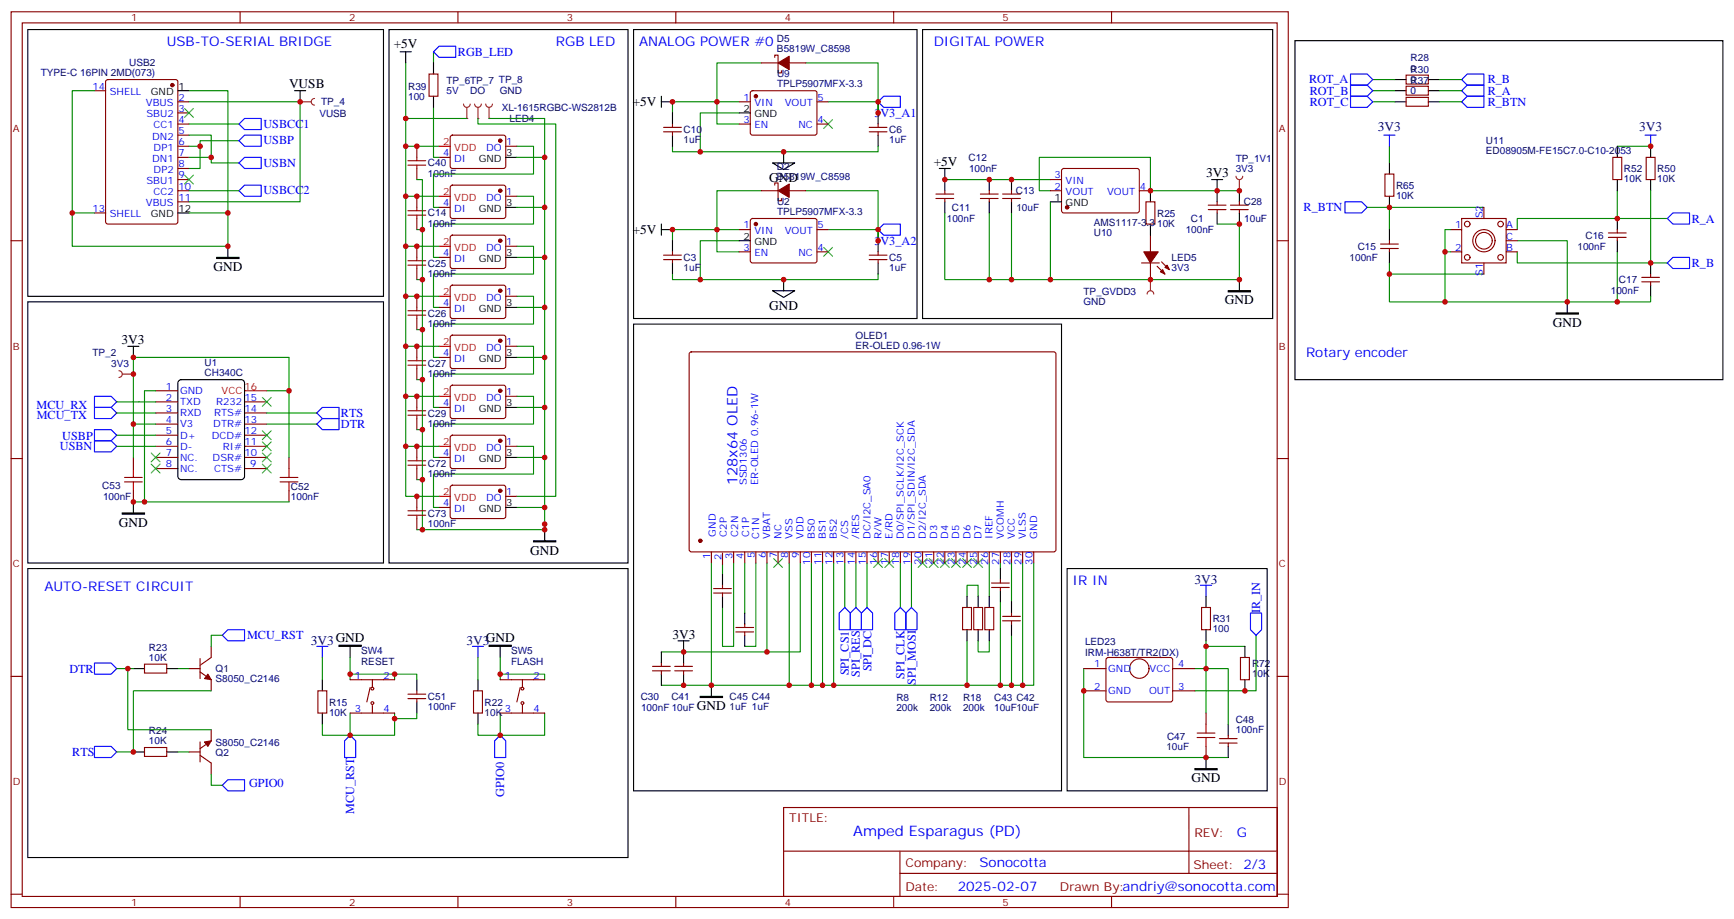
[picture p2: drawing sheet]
<svg xmlns="http://www.w3.org/2000/svg" width="550mm" height="292mm" viewBox="0 0 550 292" stroke-linecap="round" stroke-linejoin="round" font-family="sans-serif">
<defs><g id="words">
<g font-size="4.6" fill="#00f">
<text x="234.1" y="154" transform="rotate(-90 234.1 154)">128x64 OLED</text>
<text x="270.8" y="265.4">Amped Esparagus (PD)</text>
</g>
<g font-size="4.2" fill="#00f">
<text x="52.9" y="14.7">USB-TO-SERIAL BRIDGE</text>
<text x="176.4" y="14.7">RGB LED</text>
<text x="202.8" y="14.7">ANALOG POWER #0</text>
<text x="296.3" y="14.7">DIGITAL POWER</text>
<text x="414.5" y="113.5">Rotary encoder</text>
<text x="340.4" y="185.8">IR IN</text>
<text x="14.1" y="187.5">AUTO-RESET CIRCUIT</text>
<text x="392.5" y="265.6">G</text>
<text x="310.9" y="275.2">Sonocotta</text>
<text x="304" y="283">2025-02-07</text>
</g>
<g font-size="4.2">
<text x="125" y="15.4">+5V</text>
<text x="91.7" y="28.1">VUSB</text>
<text x="200.8" y="33.8">+5V</text>
<text x="296.3" y="52.8">+5V</text>
<text x="244.1" y="57.8">GND</text>
<text x="382.8" y="56.3">3V3</text>
<text x="200.8" y="74.3">+5V</text>
<text x="67.7" y="86">GND</text>
<text x="244.1" y="98.4">GND</text>
<text x="388.8" y="96.6">GND</text>
<text x="492.8" y="103.7">GND</text>
<text x="38.6" y="109.2">3V3</text>
<text x="37.7" y="167.2">GND</text>
<text x="168.3" y="176">GND</text>
<text x="106.5" y="203.7">GND</text>
<text x="154.2" y="203.7">GND</text>
<text x="213.4" y="202.7">3V3</text>
<text x="221.2" y="225.5">GND</text>
<text x="378.2" y="248.2">GND</text>
</g>
<g font-size="4.2" fill="#000080">
<text x="437.3" y="41.7">3V3</text>
<text x="520.2" y="41.7">3V3</text>
<text x="379.1" y="185.4">3V3</text>
<text x="98.7" y="204.9">3V3</text>
<text x="148.1" y="204.9">3V3</text>
</g>
<g font-size="3.9" fill="#00f">
<text x="145.3" y="17.7">RGB_LED</text>
<text x="415.5" y="26.5">ROT_A</text>
<text x="472.2" y="26.5">R_B</text>
<text x="415.7" y="30">ROT_B</text>
<text x="415.7" y="33.6">ROT_C</text>
<text x="472.2" y="30">R_A</text>
<text x="472.2" y="33.6">R_BTN</text>
<text x="83.6" y="40.6">USBCC1</text>
<text x="277.5" y="37.1">3V3_A1</text>
<text x="83.6" y="45.8">USBP</text>
<text x="83.6" y="52.9">USBN</text>
<text x="83.6" y="61.7">USBCC2</text>
<text x="413.7" y="67.1">R_BTN</text>
<text x="536.9" y="70.7">R_A</text>
<text x="277.5" y="77.7">3V3_A2</text>
<text x="536.9" y="84.8">R_B</text>
<text x="11.6" y="129.7">MCU_RX</text>
<text x="11.7" y="133.1">MCU_TX</text>
<text x="108.2" y="135.7">DTR</text>
<text x="108.2" y="132.2">RTS</text>
<text x="19" y="143">USBN</text>
<text x="19.8" y="139.5">USBP</text>
<text x="399.9" y="194.6" transform="rotate(-90 399.9 194.6)">IR_IN</text>
<text x="78.4" y="202.8">MCU_RST</text>
<text x="22" y="213.5">DTR</text>
<text x="269.4" y="214.4" transform="rotate(-90 269.4 214.4)">SPI_CS1</text>
<text x="272.9" y="214.8" transform="rotate(-90 272.9 214.8)">SPI_RES</text>
<text x="276.6" y="213.1" transform="rotate(-90 276.6 213.1)">SPI_DC</text>
<text x="287" y="215.4" transform="rotate(-90 287 215.4)">SPI_CLK</text>
<text x="290.6" y="217.3" transform="rotate(-90 290.6 217.3)">SPI_MOSI</text>
<text x="22.9" y="239.9">RTS</text>
<text x="79.1" y="250">GPIO0</text>
<text x="160.1" y="252.8" transform="rotate(-90 160.1 252.8)">GPIO0</text>
<text x="112.4" y="258.4" transform="rotate(-90 112.4 258.4)">MCU_RST</text>
</g>
<g font-size="3.9" fill="#800">
<text x="250.5" y="260.9">TITLE:</text>
<text x="379.1" y="265.6">REV:</text>
<text x="287.4" y="275.1">Company:</text>
<text x="378.7" y="275.7">Sheet: 2/3</text>
<text x="287.4" y="282.8">Date:</text>
<text x="336.4" y="282.9">Drawn By:andriy@sonocotta.com</text>
</g>
<g font-size="3.2" fill="#800">
<text x="41.6" y="6.7">1</text>
<text x="110.8" y="6.7">2</text>
<text x="179.9" y="6.7">3</text>
<text x="249.1" y="6.7">4</text>
<text x="318.2" y="6.7">5</text>
<text x="4.1" y="41.8">A</text>
<text x="405.9" y="41.8">A</text>
<text x="4.1" y="111">B</text>
<text x="405.9" y="111">B</text>
<text x="4.1" y="180.1">C</text>
<text x="405.9" y="180.1">C</text>
<text x="4.1" y="249.3">D</text>
<text x="405.9" y="249.3">D</text>
<text x="41.6" y="287.5">1</text>
<text x="110.8" y="287.5">2</text>
<text x="179.9" y="287.5">3</text>
<text x="249.1" y="287.5">4</text>
<text x="318.2" y="287.5">5</text>
</g>
<g font-size="3.2" fill="#000080">
<text x="246.6" y="16.4">B5819W_C8598</text>
<text x="246.6" y="13.3">D5</text>
<text x="41" y="20.8">USB2</text>
<text x="447.7" y="22.8">0</text>
<text x="447.7" y="19.5">R28</text>
<text x="447.7" y="23">R30</text>
<text x="12.9" y="24">TYPE-C 16PIN 2MD(073)</text>
<text x="129.5" y="28.4">R39</text>
<text x="141.7" y="29.9">5V</text>
<text x="141.7" y="26.8">TP_6TP_7 TP_8</text>
<text x="149.2" y="29.9">DO</text>
<text x="158.6" y="29.9">GND</text>
<text x="246.6" y="27.6">TPLP5907MFX-3.3</text>
<text x="246.6" y="24.4">U9</text>
<text x="447.7" y="26.3">0</text>
<text x="447.7" y="29.8">0</text>
<text x="447.7" y="26.6">R37</text>
<text x="101.9" y="33.5">TP_4</text>
<text x="129.5" y="31.7">100</text>
<text x="159.2" y="35.2">XL-1615RGBC-WS2812B</text>
<text x="101.3" y="37">VUSB</text>
<text x="161.7" y="38.7">LED4</text>
<text x="217" y="45.5">1uF</text>
<text x="217" y="42.4">C10</text>
<text x="282.2" y="45.5">1uF</text>
<text x="282.2" y="42.4">C6</text>
<text x="471.6" y="45.8">U11</text>
<text x="135.8" y="52.8">C40</text>
<text x="246.6" y="53.8">D2</text>
<text x="307.4" y="51.1">C12</text>
<text x="392.2" y="51.4">TP_1V1</text>
<text x="471.6" y="48.9">ED08905M-FE15C7.0-C10-2053</text>
<text x="135.8" y="56">100nF</text>
<text x="246.6" y="57">B5819W_C8598</text>
<text x="307.5" y="54.6">100nF</text>
<text x="392.2" y="54.6">3V3</text>
<text x="443.1" y="59.9">R65</text>
<text x="515.4" y="57.8">10K</text>
<text x="515.4" y="54.6">R52</text>
<text x="526" y="57.8">10K</text>
<text x="526" y="54.6">R50</text>
<text x="246.6" y="64.9">U2</text>
<text x="322.4" y="61.7">C13</text>
<text x="394.8" y="65.2">C28</text>
<text x="443.1" y="63.1">10K</text>
<text x="135.8" y="71.9">100nF</text>
<text x="135.8" y="68.7">C14</text>
<text x="246.6" y="68.1">TPLP5907MFX-3.3</text>
<text x="300.5" y="70.5">100nF</text>
<text x="302.1" y="67">C11</text>
<text x="322.6" y="67">10uF</text>
<text x="347.1" y="71.6">AMS1117-3.3</text>
<text x="367.2" y="71.9">10K</text>
<text x="367.2" y="68.7">R25</text>
<text x="378" y="70.5">C1</text>
<text x="394.9" y="70.5">10uF</text>
<text x="347.1" y="74.9">U10</text>
<text x="376.3" y="74">100nF</text>
<text x="503.2" y="75.8">C16</text>
<text x="217" y="82.9">C3</text>
<text x="282.2" y="82.9">C5</text>
<text x="371.8" y="82.8">LED5</text>
<text x="428.3" y="82.9">100nF</text>
<text x="430.9" y="79.4">C15</text>
<text x="500.7" y="79.4">100nF</text>
<text x="135.8" y="87.8">100nF</text>
<text x="135.8" y="84.6">C25</text>
<text x="217" y="86.1">1uF</text>
<text x="282.2" y="86.1">1uF</text>
<text x="371.8" y="86.1">3V3</text>
<text x="513.8" y="89.9">C17</text>
<text x="343.8" y="93.8">TP_GVDD3</text>
<text x="511.2" y="93.5">100nF</text>
<text x="135.8" y="100.5">C26</text>
<text x="343.8" y="96.9">GND</text>
<text x="135.8" y="103.7">100nF</text>
<text x="271.5" y="107.5">OLED1</text>
<text x="29.3" y="112.9">TP_2</text>
<text x="271.5" y="110.6">ER-OLED 0.96-1W</text>
<text x="35.3" y="116.6">3V3</text>
<text x="64.9" y="119.5">CH340C</text>
<text x="64.9" y="116.2">U1</text>
<text x="135.8" y="119.5">100nF</text>
<text x="135.8" y="116.3">C27</text>
<text x="135.8" y="135.4">100nF</text>
<text x="135.8" y="132.2">C29</text>
<text x="135.8" y="148.1">C72</text>
<text x="32.5" y="155.2">C53</text>
<text x="92.3" y="155.5">C52</text>
<text x="135.8" y="151.3">100nF</text>
<text x="32.7" y="158.7">100nF</text>
<text x="92.3" y="158.7">100nF</text>
<text x="135.8" y="167.2">100nF</text>
<text x="135.8" y="164">C73</text>
<text x="384.9" y="197.4">R31</text>
<text x="384.9" y="200.6">100</text>
<text x="47.3" y="209.8">10K</text>
<text x="47.3" y="206.7">R23</text>
<text x="114.6" y="207.7">SW4</text>
<text x="162.2" y="207.7">SW5</text>
<text x="344.4" y="208.1">IRM-H638T/TR2(DX)</text>
<text x="344.4" y="204.8">LED23</text>
<text x="68.4" y="213.3">Q1</text>
<text x="114.6" y="211.1">RESET</text>
<text x="162.2" y="211.1">FLASH</text>
<text x="397.4" y="214.8">10K</text>
<text x="397.4" y="211.6">R72</text>
<text x="68.4" y="216.5">S8050_C2146</text>
<text x="104.4" y="227.1">10K</text>
<text x="104.4" y="224">R15</text>
<text x="135.8" y="225.4">100nF</text>
<text x="135.8" y="222.2">C51</text>
<text x="153.8" y="227.1">10K</text>
<text x="153.8" y="224">R22</text>
<text x="203.4" y="222.2">C30</text>
<text x="203.5" y="225.7">100nF 10uF</text>
<text x="213.1" y="222.2">C41</text>
<text x="231.6" y="225.4">1uF 1uF</text>
<text x="231.6" y="222.2">C45 C44</text>
<text x="284.5" y="225.7">200k</text>
<text x="284.5" y="222.5">R8</text>
<text x="295.1" y="225.7">200k</text>
<text x="295.1" y="222.5">R12</text>
<text x="305.6" y="225.7">200k</text>
<text x="305.6" y="222.5">R18</text>
<text x="315.5" y="225.7">10uF10uF</text>
<text x="315.5" y="222.5">C43 C42</text>
<text x="47.3" y="233.1">R24</text>
<text x="392.2" y="232.8">100nF</text>
<text x="392.2" y="229.5">C48</text>
<text x="47.3" y="236.2">10K</text>
<text x="68.4" y="236.9">S8050_C2146</text>
<text x="370.2" y="238.1">10uF</text>
<text x="370.4" y="234.8">C47</text>
<text x="68.4" y="240.1">Q2</text>
</g>
<g font-size="3.2" fill="#00f">
<text x="29.3" y="28.4">14</text>
<text x="34.8" y="30.2">SHELL</text>
<text x="46.3" y="33.7">VBUS</text>
<text x="56.6" y="32">2</text>
<text x="56.6" y="35.5">3</text>
<text x="235.9" y="32">1</text>
<text x="239.4" y="33.7">VIN</text>
<text x="249" y="33.7">VOUT</text>
<text x="259.5" y="32">5</text>
<text x="46.5" y="37.3">SBU2</text>
<text x="48.7" y="40.8">CC1</text>
<text x="56.6" y="39">4</text>
<text x="235.9" y="39">3</text>
<text x="239.4" y="40.8">EN</text>
<text x="253.4" y="40.8">NC</text>
<text x="259.5" y="39">4</text>
<text x="48.3" y="44.3">DN2</text>
<text x="48.8" y="47.8">DP1</text>
<text x="56.6" y="42.5">5</text>
<text x="56.6" y="46.1">6</text>
<text x="154.3" y="47.8">DO</text>
<text x="160.7" y="46.1">1</text>
<text x="48.3" y="51.4">DN1</text>
<text x="56.6" y="49.6">7</text>
<text x="56.6" y="53.1">8</text>
<text x="140.7" y="49.6">4</text>
<text x="144.2" y="51.4">DI</text>
<text x="46.5" y="58.4">SBU1</text>
<text x="48.8" y="54.9">DP2</text>
<text x="56.6" y="56.7">9</text>
<text x="334.7" y="56.7">3</text>
<text x="338.2" y="58.4">VIN</text>
<text x="46.3" y="65.5">VBUS</text>
<text x="48.7" y="61.9">CC2</text>
<text x="56.6" y="60.2">10</text>
<text x="56.6" y="63.7">11</text>
<text x="140.7" y="65.5">4</text>
<text x="154.3" y="63.7">DO</text>
<text x="160.7" y="61.9">1</text>
<text x="334.7" y="60.2">2</text>
<text x="338.2" y="61.9">VOUT</text>
<text x="351.3" y="61.9">VOUT</text>
<text x="361.8" y="60.2">4</text>
<text x="29.3" y="67.2">13</text>
<text x="34.8" y="69">SHELL</text>
<text x="144.2" y="67.2">DI</text>
<text x="470.6" y="69.4" transform="rotate(-90 470.6 69.4)">S2</text>
<text x="160.7" y="77.8">1</text>
<text x="235.9" y="72.5">1</text>
<text x="239.4" y="74.3">VIN</text>
<text x="249" y="74.3">VOUT</text>
<text x="259.5" y="72.5">5</text>
<text x="461.9" y="72.5">1</text>
<text x="478" y="76.1">C</text>
<text x="478" y="72.5">A</text>
<text x="140.7" y="81.4">4</text>
<text x="144.2" y="83.1">DI</text>
<text x="154.3" y="79.6">DO</text>
<text x="235.9" y="79.6">3</text>
<text x="239.4" y="81.4">EN</text>
<text x="253.4" y="81.4">NC</text>
<text x="259.5" y="79.6">4</text>
<text x="461.9" y="79.6">2</text>
<text x="478" y="79.6">B</text>
<text x="470.6" y="87.7" transform="rotate(-90 470.6 87.7)">S1</text>
<text x="154.3" y="95.5">DO</text>
<text x="160.7" y="93.7">1</text>
<text x="140.7" y="97.2">4</text>
<text x="144.2" y="99">DI</text>
<text x="140.7" y="113.1">4</text>
<text x="154.3" y="111.3">DO</text>
<text x="160.7" y="109.6">1</text>
<text x="144.2" y="114.9">DI</text>
<text x="52.7" y="123.7">1</text>
<text x="57.1" y="125.1">GND</text>
<text x="160.7" y="125.4">1</text>
<text x="52.7" y="130.7">3</text>
<text x="52.7" y="127.2">2</text>
<text x="57.1" y="128.6">TXD</text>
<text x="68.7" y="128.6">R232</text>
<text x="77.6" y="127.2">15</text>
<text x="77.6" y="130.7">14</text>
<text x="140.7" y="129">4</text>
<text x="144.2" y="130.7">DI</text>
<text x="154.3" y="127.2">DO</text>
<text x="52.7" y="137.8">5</text>
<text x="52.7" y="134.3">4</text>
<text x="57.1" y="135.7">V3</text>
<text x="57.1" y="132.2">RXD</text>
<text x="67.7" y="135.7">DTR#</text>
<text x="68" y="132.2">RTS#</text>
<text x="77.6" y="134.3">13</text>
<text x="77.6" y="137.8">12</text>
<text x="52.7" y="141.3">6</text>
<text x="57.1" y="142.7">D-</text>
<text x="57.1" y="139.2">D+</text>
<text x="67.2" y="139.2">DCD#</text>
<text x="70.8" y="142.7">RI#</text>
<text x="77.6" y="141.3">11</text>
<text x="154.3" y="143.1">DO</text>
<text x="160.7" y="141.3">1</text>
<text x="52.7" y="148.4">8</text>
<text x="52.7" y="144.9">7</text>
<text x="57.1" y="149.8">NC.</text>
<text x="57.1" y="146.3">NC.</text>
<text x="67.5" y="146.3">DSR#</text>
<text x="68" y="149.8">CTS#</text>
<text x="77.6" y="144.9">10</text>
<text x="79.4" y="148.4">9</text>
<text x="140.7" y="144.9">4</text>
<text x="144.2" y="146.6">DI</text>
<text x="237.1" y="154" transform="rotate(-90 237.1 154)">SSD1306</text>
<text x="240.6" y="154" transform="rotate(-90 240.6 154)">ER-OLED 0.96-1W</text>
<text x="140.7" y="160.7">4</text>
<text x="154.3" y="159">DO</text>
<text x="160.7" y="157.2">1</text>
<text x="144.2" y="162.5">DI</text>
<text x="227.2" y="170.4" transform="rotate(-90 227.2 170.4)">GND</text>
<text x="230.7" y="170.4" transform="rotate(-90 230.7 170.4)">C2P</text>
<text x="234.2" y="170.4" transform="rotate(-90 234.2 170.4)">C2N</text>
<text x="237.8" y="170.4" transform="rotate(-90 237.8 170.4)">C1P</text>
<text x="240.9" y="171" transform="rotate(-90 240.9 171)">C1N</text>
<text x="244.5" y="171" transform="rotate(-90 244.5 171)">VBAT</text>
<text x="248" y="171" transform="rotate(-90 248 171)">NC</text>
<text x="251.5" y="171" transform="rotate(-90 251.5 171)">VSS</text>
<text x="255.1" y="171" transform="rotate(-90 255.1 171)">VDD</text>
<text x="258.6" y="171" transform="rotate(-90 258.6 171)">BS0</text>
<text x="262.1" y="171" transform="rotate(-90 262.1 171)">BS1</text>
<text x="265.6" y="171" transform="rotate(-90 265.6 171)">BS2</text>
<text x="269.2" y="171" transform="rotate(-90 269.2 171)">/CS</text>
<text x="272.7" y="171" transform="rotate(-90 272.7 171)">/RES</text>
<text x="276.2" y="171" transform="rotate(-90 276.2 171)">DC/I2C_SA0</text>
<text x="279.8" y="171" transform="rotate(-90 279.8 171)">R/W</text>
<text x="283.3" y="171" transform="rotate(-90 283.3 171)">E/RD</text>
<text x="286.8" y="171" transform="rotate(-90 286.8 171)">D0/SPI_SCLK/I2C_SCK</text>
<text x="290.3" y="171" transform="rotate(-90 290.3 171)">D1/SPI_SDIN/I2C_SDA</text>
<text x="293.9" y="171" transform="rotate(-90 293.9 171)">D2/I2C_SDA</text>
<text x="297.4" y="171" transform="rotate(-90 297.4 171)">D3</text>
<text x="300.9" y="171" transform="rotate(-90 300.9 171)">D4</text>
<text x="304.4" y="171" transform="rotate(-90 304.4 171)">D5</text>
<text x="308" y="171" transform="rotate(-90 308 171)">D6</text>
<text x="311.5" y="171" transform="rotate(-90 311.5 171)">D7</text>
<text x="315" y="171" transform="rotate(-90 315 171)">IREF</text>
<text x="318.6" y="171" transform="rotate(-90 318.6 171)">VCOMH</text>
<text x="322.1" y="171" transform="rotate(-90 322.1 171)">VCC</text>
<text x="325.6" y="171" transform="rotate(-90 325.6 171)">VLSS</text>
<text x="329.1" y="171" transform="rotate(-90 329.1 171)">GND</text>
<text x="225.4" y="177.4" transform="rotate(-90 225.4 177.4)">1</text>
<text x="229" y="177.7" transform="rotate(-90 229 177.7)">2</text>
<text x="232.5" y="177.4" transform="rotate(-90 232.5 177.4)">3</text>
<text x="236" y="177.4" transform="rotate(-90 236 177.4)">4</text>
<text x="239.5" y="177.2" transform="rotate(-90 239.5 177.2)">5</text>
<text x="243.1" y="177.2" transform="rotate(-90 243.1 177.2)">6</text>
<text x="246.6" y="177.2" transform="rotate(-90 246.6 177.2)">7</text>
<text x="250.1" y="177.2" transform="rotate(-90 250.1 177.2)">8</text>
<text x="253.6" y="177.2" transform="rotate(-90 253.6 177.2)">9</text>
<text x="257.2" y="179.2" transform="rotate(-90 257.2 179.2)">10</text>
<text x="260.7" y="179.2" transform="rotate(-90 260.7 179.2)">11</text>
<text x="264.2" y="179.2" transform="rotate(-90 264.2 179.2)">12</text>
<text x="267.8" y="179.2" transform="rotate(-90 267.8 179.2)">13</text>
<text x="271.3" y="179.2" transform="rotate(-90 271.3 179.2)">14</text>
<text x="274.8" y="179.2" transform="rotate(-90 274.8 179.2)">15</text>
<text x="278.3" y="179.2" transform="rotate(-90 278.3 179.2)">16</text>
<text x="281.9" y="179.2" transform="rotate(-90 281.9 179.2)">17</text>
<text x="285.4" y="179.2" transform="rotate(-90 285.4 179.2)">18</text>
<text x="288.9" y="179.2" transform="rotate(-90 288.9 179.2)">19</text>
<text x="292.5" y="179.2" transform="rotate(-90 292.5 179.2)">20</text>
<text x="296" y="179.2" transform="rotate(-90 296 179.2)">21</text>
<text x="299.5" y="179.2" transform="rotate(-90 299.5 179.2)">22</text>
<text x="303" y="179.2" transform="rotate(-90 303 179.2)">23</text>
<text x="306.6" y="179.2" transform="rotate(-90 306.6 179.2)">24</text>
<text x="310.1" y="179.2" transform="rotate(-90 310.1 179.2)">25</text>
<text x="313.6" y="179.2" transform="rotate(-90 313.6 179.2)">26</text>
<text x="317.1" y="179.2" transform="rotate(-90 317.1 179.2)">27</text>
<text x="320.7" y="179.2" transform="rotate(-90 320.7 179.2)">28</text>
<text x="324.2" y="179.2" transform="rotate(-90 324.2 179.2)">29</text>
<text x="327.7" y="179.2" transform="rotate(-90 327.7 179.2)">30</text>
<text x="112.6" y="215.4">1</text>
<text x="121.7" y="215.4">2</text>
<text x="160.3" y="215.4">1</text>
<text x="169.3" y="215.4">2</text>
<text x="347.2" y="211.9">1</text>
<text x="351.7" y="213.3">GND</text>
<text x="364.9" y="213.3">VCC</text>
<text x="373.9" y="211.9">4</text>
<text x="347.2" y="218.9">2</text>
<text x="351.7" y="220.3">GND</text>
<text x="364.7" y="220.3">OUT</text>
<text x="373.9" y="218.9">3</text>
<text x="112.6" y="226">3</text>
<text x="121.7" y="226">4</text>
<text x="160.3" y="226">3</text>
<text x="169.3" y="226">4</text>
</g>
<g font-size="3.2">
<text x="56.6" y="28.4">1</text>
<text x="47.9" y="30.2">GND</text>
<text x="235.9" y="35.5">2</text>
<text x="239.4" y="37.3">GND</text>
<text x="151.9" y="51.4">GND</text>
<text x="160.7" y="49.6">3</text>
<text x="160.7" y="65.5">3</text>
<text x="334.7" y="63.7">1</text>
<text x="338.2" y="65.5">GND</text>
<text x="47.9" y="69">GND</text>
<text x="56.6" y="67.2">12</text>
<text x="151.9" y="67.2">GND</text>
<text x="235.9" y="76.1">2</text>
<text x="239.4" y="77.8">GND</text>
<text x="151.9" y="83.1">GND</text>
<text x="160.7" y="81.4">3</text>
<text x="151.9" y="99">GND</text>
<text x="160.7" y="97.2">3</text>
<text x="160.7" y="113.1">3</text>
<text x="151.9" y="114.9">GND</text>
<text x="151.9" y="130.7">GND</text>
<text x="160.7" y="129">3</text>
<text x="151.9" y="146.6">GND</text>
<text x="160.7" y="144.9">3</text>
<text x="160.7" y="160.7">3</text>
<text x="151.9" y="162.5">GND</text>
</g>
<g font-size="3.2" fill="#f00">
<text x="140.7" y="46.1">2</text>
<text x="144.2" y="47.8">VDD</text>
<text x="140.7" y="61.9">2</text>
<text x="144.2" y="63.7">VDD</text>
<text x="140.7" y="77.8">2</text>
<text x="144.2" y="79.6">VDD</text>
<text x="140.7" y="93.7">2</text>
<text x="144.2" y="95.5">VDD</text>
<text x="140.7" y="109.6">2</text>
<text x="144.2" y="111.3">VDD</text>
<text x="70.3" y="125.1">VCC</text>
<text x="77.6" y="123.7">16</text>
<text x="140.7" y="125.4">2</text>
<text x="144.2" y="127.2">VDD</text>
<text x="140.7" y="141.3">2</text>
<text x="144.2" y="143.1">VDD</text>
<text x="140.7" y="157.2">2</text>
<text x="144.2" y="159">VDD</text>
</g>
</g></defs>
<g fill="none" stroke="#870000" stroke-width=".35">
<path d="M3.5 3.7h405.4v284.4h-405.4zM7.1 7.3h398.2v277.3h-398.2zM76.2 3.7v3.6M145.3 3.7v3.6M214.5 3.7v3.6M283.6 3.7v3.6M352.8 3.7v3.6M3.5 76.4h3.6M405.3 76.4h3.6M3.5 145.6h3.6M405.3 145.6h3.6M3.5 214.7h3.6"/>
<path d="M405.3 214.7h3.6M248.7 256.3h156.6v28.3h-156.6zM377.3 256.4v20.8M248.7 270.2h156.5M285.6 277.2h119.6M285.6 270.2v14.1M3.5 283.8h3.6M76.2 284.6v3.5M145.3 284.6v3.5M214.5 284.6v3.5M283.6 284.6v3.5M352.8 284.6v3.5"/>
<path d="M405.3 283.8h3.6"/>
</g>
<path d="M37.7 117.7a1.06 1.06 0 0 1 1.1 1 1.06 1.06 0 0 1-1.1 1.1M38.8 118.7h3.5" fill="none" stroke="#8c2424" stroke-width=".35"/>
<circle cx="42.3" cy="118.7" r=".18" fill="#8c2424"/>
<g fill="none" stroke="#008700" stroke-width=".35">
<path d="M37 138.1h12.4M37 131.1h12.4M37 127.6h12.4M42.3 134.6v10.6M49.4 124h-3.5v35.3M84.7 124h7v-10.5h-49.4v21.1h7.1M84.7 131.1h15.8M84.7 134.6h15.8M91.7 124v21.2M37 141.7h12.4M42.3 159.3h49.4M225.8 178.7v38.8h102.3v-38.8"/>
<path d="M229.3 179.1v3.1M232.8 178.7v26.5h-3.5v-12.4M236.4 178.7v15.9M239.9 178.7v26.5h-3.5M243.4 178.7v28.2h-33.5M250.5 178.7v38.8M254 178.7v28.2h-10.6M257.5 178.7v38.8M261.1 178.7v38.8M264.6 178.7v38.8M268.1 178.7v14.1M271.6 178.7v14.1"/>
<path d="M275.2 178.7v14.1M285.8 178.7v14.1M289.3 178.7v14.1M314 178.7v10.6M317.5 178.7v1.8M321 178.7v12.4M324.6 178.7v38.8M306.9 189.3v-3.5h3.5v3.5M317.5 191.1v26.4M37 212.2h5.3M40.6 212.2v19.4h26.4M56.4 212.2h3.6"/>
<path d="M67 219.3h-24.7v19.4h-5.3M70.6 201.6h-3.6v3.6M102.3 208.7v7.1M111.1 214h14.1v1.8M111.1 208.7v7.1M125.2 214h7.1v1.8M151.7 208.7v7.1M158.7 214h14.2v1.8M158.7 208.7v7.1M209.9 217.5h15.9M306.9 203.4v14.1M310.4 203.4v3.5h3.6v-3.5"/>
<path d="M321 201.6v15.9M344 212.2v28.3h45.8M379.2 212.2h10.6v17.7M382.8 205.2h12.3M382.8 203.4v22.9M398.6 201.6v17.7h-19.4M56.4 238.7h3.6M102.3 229.9v3.5h8.8M111.1 226.3v7.1h14.1v-7.1M132.3 226.3v1.8h-7.1M151.7 229.9v3.5h7M158.7 226.3v7.1h14.2v-7.1"/>
<path d="M67 245.7v3.6h3.6"/>
</g>
<g fill="none" stroke="#000" stroke-width=".35">
<path d="M8.8 9.4h112.9v84.7h-112.9zM56.4 28.8h3.6M56.4 67.6h3.6M8.8 95.8h112.9v82.9h-112.9zM40.6 109.9h3.5M42.3 109.9v3.6M201.1 102.9h135.8v148.1h-135.8zM56.7 120.9l.8-.4h19.1l.8 .4 .2 .7v29.6l-.5 .9-.5 .2h-19.1l-.9-.5-.2-.6v-29.6zM42.3 159.3v3.5M8.8 180.5h190.5v91.7h-190.5zM229.3 182.2v3.6M229.3 189.3v3.5"/>
<path d="M236.4 194.6v3.5M306.9 189.3v3.5M306.9 199.9v3.5M310.4 189.3v3.5M310.4 199.9v3.5M314 189.3v3.5M314 199.9v3.5M317.5 180.5v3.5M317.5 187.5v3.6M321 191.1v3.5M321 198.1v3.5M338.7 180.5h63.5v70.5h-63.5z"/>
<path d="M382.8 189.3v3.5M382.8 199.9v3.5M42.3 212.2h3.6M52.9 212.2h3.5M102.3 215.8v3.5M111.1 205.2v3.5M132.3 215.8v3.5M151.7 215.8v3.5M158.7 205.2v3.5M209.9 206.9v3.6M209.9 214v3.5M215.2 203.4h3.5"/>
<path d="M217 203.4v7.1M217 214v3.5M225.8 217.5v3.6M236.4 201.6v3.6M395.1 205.2v3.5M395.1 215.8v3.5M42.3 238.7h3.6M52.9 238.7h3.5M102.3 226.3v3.6M132.3 222.8v3.5M151.7 226.3v3.6M389.8 229.9v3.5"/>
<path d="M389.8 236.9v3.6M382.8 240.5v3.5"/>
</g>
<g fill="none" stroke="#870000" stroke-width=".35">
<path d="M30 28.8h3.5M33.7 25.5l.5-.2h21.5l.7 .4v44.7l-.4 .7h-21.8l-.6-.4-.1-44.7zM56.4 32.3h3.6M56.4 35.8h3.6M56.4 39.4h3.6M56.4 42.9h3.6M56.4 46.4h3.6M56.4 50h3.6M56.4 53.5h3.6M56.4 57h3.6M30 67.6h3.5M56.4 60.5h3.6"/>
<path d="M56.4 64.1h3.6M219 111.9l.4-.2h115.3l.4 .7v62.4l-.7 .4-115.2-.1-.5-.6v-62.1zM49.4 127.6h7M49.4 131.1h7M49.4 134.6h7M49.4 138.1h7M49.4 124h7M77.6 127.6h7.1M77.6 131.1h7.1M77.6 134.6h7.1M77.6 138.1h7.1M42.3 145.2v3.5"/>
<path d="M42.3 155.8v3.5M49.4 141.7h7M49.4 145.2h7M49.4 148.7h7M77.6 141.7h7.1M77.6 145.2h7.1M77.6 148.7h7.1M91.7 145.2v3.5M91.7 155.8v3.5M225.8 175.2v3.5M229.3 175.5v3.6M232.8 175.2v3.5"/>
<path d="M236.4 175.2v3.5M239.9 175.2v3.5M243.4 175.2v3.5M246.9 175.2v3.5M250.5 175.2v3.5M254 175.2v3.5M257.5 175.2v3.5M261.1 175.2v3.5M264.6 175.2v3.5M268.1 175.2v3.5M271.6 175.2v3.5M275.2 175.2v3.5"/>
<path d="M278.7 175.2v3.5M282.2 175.2v3.5M285.8 175.2v3.5M289.3 175.2v3.5M292.8 175.2v3.5M296.3 175.2v3.5M299.9 175.2v3.5M303.4 175.2v3.5M306.9 175.2v3.5M310.4 175.2v3.5M314 175.2v3.5M317.5 175.2v3.5"/>
<path d="M321 175.2v3.5M324.6 175.2v3.5M328.1 175.2v3.5M226.5 188.2h5.6M226.5 186.8h5.6M229.3 185.8v1M229.3 188.2v1.1M233.5 199.2h5.7M236.4 198.1v1.1M305.5 192.8h2.8v7.1h-2.8zM309 192.8h2.9v7.1h-2.9zM312.6 192.8h2.8v7.1h-2.8z"/>
<path d="M314.7 185.1h5.6M314.7 186.5h5.6M317.5 184v1.1M317.5 186.5v1M318.2 195.7h5.6M318.2 197.1h5.6M321 194.6v1.1M321 197.1v1M381.4 192.8h2.8v7.1h-2.8zM45.9 210.8h7v2.8h-7zM60 212.2h3.5M63.5 213.3l3.5 2.5v3.5"/>
<path d="M63.5 209.1v6.3M67 205.2v3.5l-3.5 2.5M100.9 219.3h2.8v7h-2.8zM111.1 215.8h14.1M117.5 218.2l-1.1 4.6M118.2 215.8v2.4M132.3 219.3v1M150.3 219.3h2.8v7h-2.8zM158.7 215.8h14.2M165.1 218.2l-1.1 4.6M165.8 215.8v2.4M207.1 212.9h5.6"/>
<path d="M207.1 211.5h5.6M209.9 210.5v1M209.9 212.9v1.1M214.1 212.9h5.7M214.1 211.5h5.7M217 210.5v1M217 212.9v1.1M233.5 200.6h5.7M236.4 200.6v1M344 212.2h7M344 219.3h7M351.2 208.9l.5-.2 20 .1 .5 .6-.1 13-.6 .4-20.1-.1-.4-.6v-12.7z"/>
<path d="M372.2 212.2h7M372.2 219.3h7M393.7 208.7h2.8v7.1h-2.8zM45.9 237.3h7v2.8h-7zM60 238.7h3.5M63.5 239.7l3.5 2.5v3.5M63.5 235.5v6.4M67 231.6v3.6l-3.5 2.4M111.1 226.3h14.1M118.2 223.9v2.4M129.5 221.8h5.6M129.5 220.3h5.6"/>
<path d="M132.3 221.8v1M158.7 226.3h14.2M165.8 223.9v2.4M382.8 226.3v3.6M382.8 236.9v3.6M387 234.5h5.6M387 235.9h5.6M389.8 233.4v1.1M389.8 235.9v1"/>
<circle cx="118.2" cy="218.6" r=".44"/>
<circle cx="165.8" cy="218.6" r=".44"/>
<circle cx="361.6" cy="212.2" r="3.1"/>
<circle cx="118.2" cy="223.2" r=".44"/>
<circle cx="165.8" cy="223.2" r=".44"/>
</g>
<g fill="none" stroke="#3c3" stroke-width=".35">
<path d="M83.3 126.2l2.8 2.8M83.3 136.7l2.8 2.9M86.1 126.2l-2.8 2.8M86.1 136.7l-2.8 2.9M48 147.3l2.8 2.8M48 143.8l2.8 2.8M50.8 147.3l-2.8 2.8M50.8 143.8l-2.8 2.8M83.3 140.3l2.8 2.8M83.3 143.8l2.8 2.8M83.3 147.3l2.8 2.8M86.1 140.3l-2.8 2.8"/>
<path d="M86.1 143.8l-2.8 2.8M86.1 147.3l-2.8 2.8M245.5 177.3l2.9 2.8M248.4 177.3l-2.9 2.8M277.3 177.3l2.8 2.8M280.1 177.3l-2.8 2.8M280.8 177.3l2.8 2.8M283.6 177.3l-2.8 2.8M291.4 177.3l2.8 2.8M294.2 177.3l-2.8 2.8M294.9 177.3l2.8 2.8M297.7 177.3l-2.8 2.8"/>
<path d="M298.4 177.3l2.9 2.8M301.3 177.3l-2.9 2.8M302 177.3l2.8 2.8M304.8 177.3l-2.8 2.8M305.5 177.3l2.8 2.8M308.3 177.3l-2.8 2.8M309 177.3l2.9 2.8M311.9 177.3l-2.9 2.8"/>
</g>
<g fill="none" stroke="#00f" stroke-width=".35">
<path d="M30 136.4h5.3l1.7 1.7-1.7 1.8h-5.3zM30 139.9h5.3l1.7 1.8-1.7 1.7h-5.3zM30 129.3h5.3l1.7 1.8-1.7 1.8h-5.3zM30 125.8h5.3l1.7 1.8-1.7 1.7h-5.3zM100.5 134.6l1.8-1.7h5.3v3.5h-5.3zM100.5 131.1l1.8-1.8h5.3v3.6h-5.3zM268.1 192.8l1.8 1.8v5.3h-3.6v-5.3zM271.6 192.8l1.8 1.8v5.3h-3.5v-5.3zM275.2 192.8l1.7 1.8v5.3h-3.5v-5.3zM285.8 192.8l1.7 1.8v5.3h-3.5v-5.3zM289.3 192.8l1.7 1.8v5.3h-3.5v-5.3zM381 185.8h3.5"/>
<path d="M382.8 185.8v3.5M396.9 194.6h3.5v5.3l-1.8 1.7-1.7-1.7zM30 210.5h5.3l1.7 1.7-1.7 1.8h-5.3zM70.6 201.6l1.7-1.7h5.3v3.5h-5.3zM100.5 205.2h3.6M102.3 205.2v3.5M149.9 205.2h3.6M151.7 205.2v3.5M30 236.9h5.3l1.7 1.8-1.7 1.8h-5.3zM111.1 233.4l1.8 1.8v5.3h-3.5v-5.3zM158.7 233.4l1.8 1.8v5.3h-3.5v-5.3zM70.6 249.3l1.7-1.8h5.3v3.5h-5.3z"/>
</g>
<path d="M38.8 162.8h7.1v.4h-7.1zM107.6 204.8h7.1v.4h-7.1zM155.2 204.8h7.1v.4h-7.1zM222.2 221.1h7.1v.3h-7.1zM379.2 244h7.1v.3h-7.1z" fill="#000" stroke="#000" stroke-width=".35"/>
<g fill="#870000" stroke="#870000" stroke-width=".35">
<path d="M66 214l1 1.8-2.1-.4z"/>
<path d="M64.9 235.5l2.1-.3-1 1.7z"/>
<circle cx="222.2" cy="171.7" r=".53"/>
<circle cx="54.7" cy="27" r=".53"/>
</g>
<path d="M77.6 124h7.1" fill="none" stroke="#f00" stroke-width=".35"/>
<path d="M39.5 153h5.7M39.5 151.6h5.7M42.3 148.7v2.9M42.3 153v2.8M88.9 153h5.6M88.9 151.6h5.6M91.7 148.7v2.9M91.7 153v2.8M379.9 234.1h5.7M379.9 232.7h5.7M382.8 229.9v2.8M382.8 234.1v2.8" fill="none" stroke="#a10000" stroke-width=".35"/>
<path d="M154.2 33a1.06 1.06 0 0 0 1 1.1 1.06 1.06 0 0 0 1.1-1.1M155.2 34.1v3.5" fill="none" stroke="#8c2424" stroke-width=".35"/>
<circle cx="155.2" cy="37.6" r=".18" fill="#8c2424"/>
<path d="M150.6 33a1.06 1.06 0 0 0 1.1 1.1 1.06 1.06 0 0 0 1.1-1.1M151.7 34.1v3.5" fill="none" stroke="#8c2424" stroke-width=".35"/>
<circle cx="151.7" cy="37.6" r=".18" fill="#8c2424"/>
<path d="M147.1 33a1.06 1.06 0 0 0 1.1 1.1 1.06 1.06 0 0 0 1-1.1M148.2 34.1v3.5" fill="none" stroke="#8c2424" stroke-width=".35"/>
<circle cx="148.2" cy="37.6" r=".18" fill="#8c2424"/>
<path d="M128.8 20v17.6h19.4M137.6 16.4v3.6M128.8 37.6v24.7h10.5M137.6 34.1v15.9h1.7M128.8 46.4h10.5M299.9 57h33.5M299.9 67.6v21.2h93.4v-17.7h-7M314 67.6v21.2M321 67.6v21.2M333.4 60.5h-3.6v-10.5h35.3v10.5M333.4 64.1v24.7M386.3 60.5h7" fill="none" stroke="#008700" stroke-width=".35"/>
<path d="M139.3 14.7h5.3v3.5h-5.3l-1.7-1.8z" fill="none" stroke="#00f" stroke-width=".35"/>
<g fill="none" stroke="#870000" stroke-width=".35">
<path d="M136.2 23.5h2.8v7.1h-2.8zM132.3 46.4v3.6M132.3 53.5v3.5M139.3 50h3.6M143.1 43.1l.5-.2 16.5 .1 .4 .6-.1 9.5-.6 .4-16.5-.1-.4-.6v-9.2zM160.5 46.4h3.5M333.4 57h3.5M337.1 53.7l.5-.2h23.6l.4 .7-.1 13-.6 .4-23.6-.1-.4-.6v-12.7zM297 63h5.7M297 61.6h5.7M299.9 60.5v1.1M299.9 63v1.1"/>
<path d="M311.1 63h5.7M311.1 61.6h5.7M314 60.5v1.1M314 63v1.1M318.2 63h5.6M318.2 61.6h5.6M321 60.5v1.1M321 63v1.1M333.4 60.5h3.5M361.6 60.5h3.5M363.7 64.1h2.8v7h-2.8zM365.1 74.6v5.3"/>
<path d="M383.5 66.5h5.6M383.5 65.1h5.6M386.3 64.1v1M386.3 66.5v1.1M390.5 66.5h5.7M390.5 65.1h5.7M393.3 64.1v1M393.3 66.5v1.1M362.3 83.5h5.6M365.1 83.5v5.3M367.2 84.5l2.5 2.5M368.7 83.1l2.4 2.5"/>
</g>
<g fill="#870000" stroke="#870000" stroke-width=".35">
<path d="M368.3 86.3l.7-.7 .7 1.4z"/>
<path d="M369.7 84.9l.7-.7 .7 1.4z"/>
<path d="M363 79.9h4.6l-2.5 3.6z"/>
<circle cx="158.7" cy="44.7" r=".53"/>
<circle cx="338.7" cy="65.8" r=".53"/>
</g>
<path d="M139.3 46.4h3.6" fill="none" stroke="#f00" stroke-width=".35"/>
<g fill="none" stroke="#000" stroke-width=".35">
<path d="M123.5 9.4h75.8v169.3h-75.8zM137.6 20v3.5M292.8 9.4h111.1v91.7h-111.1zM137.6 30.6v3.5M160.5 50h3.5M298.1 53.5h3.5M299.9 53.5v7M314 57v3.5M321 57v3.5M384.5 57h3.6M386.3 57v7.1M299.9 64.1v3.5"/>
<path d="M314 64.1v3.5M321 64.1v3.5M333.4 64.1h3.5M365.1 60.5v3.6M365.1 71.1v3.5M386.3 67.6v3.5M393.3 60.5v3.6M393.3 67.6v3.5M393.3 88.8v3.5M172.9 168.1v3.6"/>
</g>
<path d="M389.8 92.3h7.1v.3h-7.1zM169.3 171.7h7.1v.3h-7.1z" fill="#000" stroke="#000" stroke-width=".35"/>
<path d="M129.5 52.4h5.6M129.5 51h5.6M132.3 50v1M132.3 52.4v1.1" fill="none" stroke="#a10000" stroke-width=".35"/>
<path d="M392.3 56a1.06 1.06 0 0 0 1 1 1.06 1.06 0 0 0 1.1-1M393.3 57v3.5" fill="none" stroke="#8c2424" stroke-width=".35"/>
<circle cx="393.3" cy="60.5" r=".18" fill="#8c2424"/>
<path d="M365.1 60.5h21.2" fill="none" stroke="#008700" stroke-width=".35"/>
<path d="M364.1 93.3a1.06 1.06 0 0 1 1-1 1.06 1.06 0 0 1 1.1 1M365.1 88.8v3.5" fill="none" stroke="#8c2424" stroke-width=".35"/>
<circle cx="365.1" cy="88.8" r=".18" fill="#8c2424"/>
<g fill="none" stroke="#008700" stroke-width=".35">
<path d="M241.7 20h-14.2v19.4h7.1M255.8 20h22.9v15.8M30 28.8h-7.1v38.8h7.1M60 28.8h12.3v38.8M60 32.3h35.2v31.8h-35.2M60 39.4h15.8M151.7 37.6v1.8h24.7v118.2h-12.4M155.2 37.6h17.7v12.4M234.6 32.3h-21.2v3.5M234.6 35.8h-12.4v12.4M262.8 32.3h15.9v3.5M278.7 32.3v3.5"/>
<path d="M435.7 32.3h7M435.7 28.8h7M435.7 25.3h7M456.8 32.3h7.1M456.8 28.8h7.1M456.8 25.3h7.1M60 42.9h7v8.8h8.8M60 46.4h3.5M60 50h7M75.8 44.7h-12.3v8.8h-3.5M132.3 57h1.8v111.1h38.8v-1.7M164 46.4h5.3v8.8h-31.7v10.6h1.7"/>
<path d="M164 50h8.9v111.1h-8.9M213.4 46.4v1.8h65.3v-1.8M441 46.4v5.3M513.3 46.4h10.6M22.9 67.6v10.6h49.4v-10.6h-12.3M60 60.5h15.8M128.8 62.3v15.9h10.5M128.8 78.2v15.9h10.5M132.3 72.9h1.8M164 62.3h5.3v8.8h-31.7v10.6h1.7M164 78.2h5.3v8.8h-31.7v10.6h1.7M164 65.8h8.9"/>
<path d="M234.6 76.4h-12.4v12.4M234.6 72.9h-21.2v3.5M241.7 60.5h-14.2v19.4h7.1M255.8 60.5h22.9v15.9M262.8 72.9h15.9v3.5M278.7 72.9v3.5M433.9 65.8h7.1v7.1M441 65.8h30M458.6 79.9h1.8M460.4 72.9h-1.8v22.9M481.5 76.4h15.9v19.4h26.5v-1.7M513.3 60.5v8.9h-31.8v3.5"/>
<path d="M513.3 79.9v15.9M513.3 69.4h15.9M523.9 60.5v23h-42.4v-3.6M128.8 94.1v15.8h10.5M132.3 88.8h1.8M164 94.1h5.3v8.8h-31.7v10.6h1.7M164 97.6h8.9M164 81.7h8.9M213.4 87v1.8h65.3v-1.8M441 83.5v3.5M471 87h-30v8.8h56.4M523.9 83.5h5.3"/>
<path d="M128.8 109.9v15.9h10.5M132.3 104.6h1.8M164 109.9h5.3v8.8h-31.7v10.6h1.7M164 113.5h8.9M128.8 125.8v15.9h10.5M132.3 120.5h1.8M132.3 136.4h1.8M164 125.8h5.3v8.8h-31.7v10.6h1.7M164 129.3h8.9M128.8 141.7v15.9h10.5M132.3 152.3h1.8M164 141.7h5.3v8.8h-31.7v10.6h1.7"/>
<path d="M164 145.2h8.9M132.3 168.1h1.8M172.9 161.1v7"/>
</g>
<path d="M58.6 34.4l2.8 2.9M61.4 34.4l-2.8 2.9M261.4 38l2.8 2.8M264.2 38l-2.8 2.8M58.6 55.6l2.8 2.8M61.4 55.6l-2.8 2.8M261.4 78.5l2.8 2.9M264.2 78.5l-2.8 2.9" fill="none" stroke="#3c3" stroke-width=".35"/>
<g fill="none" stroke="#000" stroke-width=".35">
<path d="M127 16.4h3.5M128.8 16.4v3.6M201.1 9.4h89.9v91.7h-89.9zM411 12.9h135.8v107.6h-135.8zM93.5 28.8h3.5M95.2 28.8v3.5M209.9 32.3h3.5M209.9 30.6v3.5M213.4 35.8v3.6M234.6 35.8h3.5M278.7 35.8v3.6M442.7 32.3h3.6"/>
<path d="M442.7 25.3h3.6M442.7 28.8h3.6M453.3 32.3h3.5M453.3 25.3h3.5M453.3 28.8h3.5M213.4 42.9v3.5M245.2 51.7h7l-3.5 2.1zM248.7 48.2v3.5M278.7 42.9v3.5M441 51.7v3.5M513.3 46.4v3.6M513.3 57v3.5"/>
<path d="M523.9 46.4v3.6M523.9 57v3.5M72.3 78.2v3.5M160.5 65.8h3.5M209.9 71.1v3.5M209.9 72.9h3.5M213.4 76.4v3.5M234.6 76.4h3.5M278.7 76.4v3.5M441 62.3v3.5M441 72.9v3.5M441 79.9v3.6"/>
<path d="M513.3 69.4v3.5M513.3 76.4v3.5M160.5 81.7h3.5M160.5 97.6h3.5M213.4 83.5v3.5M245.2 92.3h7l-3.5 2.1zM248.7 88.8v3.5M278.7 83.5v3.5M497.4 95.8v3.5M523.9 83.5v3.5M523.9 90.5v3.6M160.5 113.5h3.5"/>
<path d="M160.5 129.3h3.5M160.5 145.2h3.5M160.5 161.1h3.5"/>
</g>
<g fill="none" stroke="#00f" stroke-width=".35">
<path d="M75.8 39.4l1.8-1.8h5.3v3.5h-5.3zM278.7 32.3l1.8-1.7h5.3v3.5h-5.3zM428.6 23.5h5.3l1.8 1.8-1.8 1.7h-5.3zM428.6 27h5.3l1.8 1.8-1.8 1.8h-5.3zM428.6 30.6h5.3l1.8 1.7-1.8 1.8h-5.3zM463.9 25.3l1.8-1.8h5.3v3.5h-5.3zM463.9 28.8l1.8-1.8h5.3v3.6h-5.3zM463.9 32.3l1.8-1.7h5.3v3.5h-5.3zM75.8 44.7l1.8-1.8h5.3v3.5h-5.3zM75.8 51.7l1.8-1.7h5.3v3.5h-5.3zM439.2 42.9h3.5M441 42.9v3.5"/>
<path d="M522.1 42.9h3.5M523.9 42.9v3.5M75.8 60.5l1.8-1.7h5.3v3.5h-5.3zM278.7 72.9l1.8-1.8h5.3v3.5h-5.3zM426.9 64.1h5.3l1.7 1.7-1.7 1.8h-5.3zM529.2 69.4l1.7-1.8h5.3v3.5h-5.3zM529.2 83.5l1.7-1.8h5.3v3.5h-5.3z"/>
</g>
<g fill="none" stroke="#870000" stroke-width=".35">
<path d="M241.7 20h5.2M245.9 18.2v-.7h1v5.6h1.1v-.7M250.5 20h5.3M213.4 39.4v1M234.6 32.3h3.5M234.6 39.4h3.5M238.4 29l.4-.2h20.1l.4 .7-.1 13-.6 .4-20-.1-.5-.6v-12.7zM259.3 32.3h3.5M259.3 39.4h3.5M278.7 39.4v1M446.3 23.8h7v2.9h-7zM446.3 27.4h7v2.8h-7z"/>
<path d="M446.3 30.9h7v2.8h-7zM143.1 59l.5-.2h16.5l.4 .7-.1 9.4-.6 .5-16.5-.1-.4-.6v-9.2zM210.6 41.8h5.7M210.6 40.4h5.7M213.4 41.8v1.1M245.9 58.8v-.7h1v5.6h1.1v-.7M275.9 41.8h5.6M275.9 40.4h5.6M278.7 41.8v1.1M439.6 55.2h2.8v7.1h-2.8zM511.9 50h2.8v7h-2.8zM522.5 50h2.8v7h-2.8z"/>
<path d="M132.3 62.3v3.5M132.3 69.4v3.5M132.3 78.2v3.5M139.3 65.8h3.6M143.1 74.9l.5-.3 16.5 .1 .4 .7-.1 9.4-.6 .4h-16.5l-.4-.7v-9.1zM160.5 62.3h3.5M160.5 78.2h3.5M213.4 79.9v1.1M234.6 72.9h3.5M234.6 79.9h3.5M238.4 69.6l.4-.2h20.1l.4 .7-.1 12.9-.6 .5-20-.1-.5-.6v-12.7zM241.7 60.5h5.2"/>
<path d="M250.5 60.5h5.3M259.3 72.9h3.5M259.3 79.9h3.5M278.7 79.9v1.1M438.1 78.9h5.7M438.1 77.5h5.7M441 76.4v1.1M441 78.9v1M460.4 72.9h3.5M460.4 79.9h3.5M463.9 69.4h14.1v14.1h-14.1zM471 65.8v3.6"/>
<path d="M478 72.9h3.5M478 79.9h3.5M478 76.4h3.5M510.5 75.4h5.6M510.5 73.9h5.6M513.3 72.9v1M513.3 75.4v1M132.3 85.2v3.6M132.3 94.1v3.5M139.3 81.7h3.6M139.3 97.6h3.6M143.1 90.7l.5-.2 16.5 .1 .4 .6-.1 9.5-.6 .4-16.5-.1-.4-.6v-9.2z"/>
<path d="M160.5 94.1h3.5M210.6 82.4h5.7M210.6 81h5.7M213.4 82.4v1.1M275.9 82.4h5.6M275.9 81h5.6M278.7 82.4v1.1M471 83.5v3.5M521.1 89.5h5.6M521.1 88.1h5.6M523.9 87v1.1M523.9 89.5v1"/>
<path d="M132.3 101.1v3.5M132.3 109.9v3.6M132.3 117v3.5M139.3 113.5h3.6M143.1 106.6l.5-.2 16.5 .1 .4 .6-.1 9.5-.6 .4-16.5-.1-.4-.6v-9.2zM160.5 109.9h3.5M132.3 125.8v3.5M132.3 132.9v3.5M139.3 129.3h3.6M143.1 122.5l.5-.2h16.5l.4 .7-.1 9.4-.6 .5-16.5-.1-.4-.6v-9.2zM143.1 138.4l.5-.3 16.5 .1 .4 .7-.1 9.4-.6 .4h-16.5l-.4-.7v-9.1zM160.5 125.8h3.5"/>
<path d="M132.3 141.7v3.5M132.3 148.7v3.6M132.3 157.6v3.5M139.3 145.2h3.6M143.1 154.2l.5-.2 16.5 .1 .4 .6-.1 9.5-.6 .4-16.5-.1-.4-.6v-9.2zM160.5 141.7h3.5M160.5 157.6h3.5M132.3 164.6v3.5M139.3 161.1h3.6"/>
<circle cx="465.7" cy="71.1" r=".88"/>
<circle cx="471" cy="76.4" r="3.5"/>
<circle cx="471" cy="76.4" r="2.65"/>
<circle cx="476.3" cy="71.1" r=".88"/>
<circle cx="465.7" cy="81.7" r=".88"/>
<circle cx="476.3" cy="81.7" r=".88"/>
</g>
<g fill="#870000" stroke="#870000" stroke-width=".35">
<path d="M246.9 20l3.6-2.1v4.2z"/>
<path d="M246.9 60.5l3.6-2.1v4.3z"/>
<circle cx="239.9" cy="30.6" r=".53"/>
<circle cx="239.9" cy="71.1" r=".53"/>
<circle cx="158.7" cy="60.5" r=".53"/>
<circle cx="158.7" cy="76.4" r=".53"/>
<circle cx="158.7" cy="92.3" r=".53"/>
<circle cx="158.7" cy="108.2" r=".53"/>
<circle cx="158.7" cy="124" r=".53"/>
<circle cx="158.7" cy="139.9" r=".53"/>
<circle cx="158.7" cy="155.8" r=".53"/>
</g>
<path d="M68.8 81.7h7v.4h-7zM493.9 99.3h7v.4h-7z" fill="#000" stroke="#000" stroke-width=".35"/>
<path d="M139.3 62.3h3.6M139.3 78.2h3.6M139.3 94.1h3.6M139.3 109.9h3.6M139.3 125.8h3.6M139.3 141.7h3.6M139.3 157.6h3.6" fill="none" stroke="#f00" stroke-width=".35"/>
<g fill="none" stroke="#a10000" stroke-width=".35">
<path d="M129.5 68.3h5.6M129.5 66.9h5.6M132.3 65.8v1.1M132.3 68.3v1.1M129.5 84.2h5.6M129.5 82.8h5.6M129.5 98.6h5.6M132.3 81.7v1.1M132.3 84.2v1M132.3 97.6v1M129.5 100h5.6M129.5 115.9h5.6"/>
<path d="M129.5 114.5h5.6M132.3 100v1.1M132.3 113.5v1M132.3 115.9v1.1M129.5 131.8h5.6M129.5 130.4h5.6M132.3 129.3v1.1M132.3 131.8v1.1M129.5 147.7h5.6M129.5 146.3h5.6M132.3 145.2v1.1M132.3 147.7v1"/>
<path d="M129.5 163.5h5.6M129.5 162.1h5.6M132.3 161.1v1M132.3 163.5v1.1"/>
</g>
<path d="M95.2 32.3h3.6M99.8 31.3a1.06 1.06 0 0 0-1 1 1.06 1.06 0 0 0 1 1.1" fill="none" stroke="#8c2424" stroke-width=".35"/>
<circle cx="95.3" cy="32.3" r=".18" fill="#8c2424"/>
<g fill="#c00">
<circle cx="42.3" cy="118.7" r=".88"/>
<circle cx="306.9" cy="217.5" r=".88"/>
<circle cx="264.6" cy="217.5" r=".88"/>
<circle cx="261.1" cy="217.5" r=".88"/>
<circle cx="257.5" cy="217.5" r=".88"/>
<circle cx="250.5" cy="217.5" r=".88"/>
<circle cx="243.4" cy="206.9" r=".88"/>
<circle cx="217" cy="206.9" r=".88"/>
<circle cx="217" cy="217.5" r=".88"/>
<circle cx="324.6" cy="217.5" r=".88"/>
<circle cx="321" cy="217.5" r=".88"/>
<circle cx="317.5" cy="217.5" r=".88"/>
<circle cx="225.8" cy="217.5" r=".88"/>
<circle cx="158.8" cy="233.4" r=".88"/>
<circle cx="111.1" cy="233.4" r=".88"/>
<circle cx="42.3" cy="238.7" r=".88"/>
<circle cx="40.6" cy="212.2" r=".88"/>
<circle cx="158.8" cy="214" r=".88"/>
<circle cx="111.1" cy="214" r=".88"/>
<circle cx="125.2" cy="214" r=".88"/>
<circle cx="125.2" cy="228.1" r=".88"/>
<circle cx="42.3" cy="134.6" r=".88"/>
<circle cx="42.3" cy="159.3" r=".88"/>
<circle cx="91.7" cy="124" r=".88"/>
<circle cx="45.9" cy="159.3" r=".88"/>
<circle cx="42.3" cy="113.5" r=".88"/>
<circle cx="382.8" cy="205.2" r=".88"/>
<circle cx="395.1" cy="219.3" r=".88"/>
<circle cx="382.8" cy="212.2" r=".88"/>
<circle cx="344" cy="219.3" r=".88"/>
<circle cx="382.8" cy="240.5" r=".88"/>
<circle cx="128.8" cy="46.4" r=".88"/>
<circle cx="128.8" cy="37.6" r=".88"/>
<circle cx="333.4" cy="88.8" r=".88"/>
<circle cx="321" cy="88.8" r=".88"/>
<circle cx="314" cy="88.8" r=".88"/>
<circle cx="365.1" cy="88.8" r=".88"/>
<circle cx="393.3" cy="88.8" r=".88"/>
<circle cx="365.1" cy="60.5" r=".88"/>
<circle cx="321" cy="57" r=".88"/>
<circle cx="393.3" cy="71.1" r=".88"/>
<circle cx="386.3" cy="60.5" r=".88"/>
<circle cx="299.9" cy="57" r=".88"/>
<circle cx="314" cy="57" r=".88"/>
<circle cx="393.3" cy="60.5" r=".88"/>
<circle cx="227.5" cy="32.3" r=".88"/>
<circle cx="278.7" cy="32.3" r=".88"/>
<circle cx="278.7" cy="72.9" r=".88"/>
<circle cx="227.5" cy="72.9" r=".88"/>
<circle cx="248.7" cy="48.2" r=".88"/>
<circle cx="222.3" cy="48.2" r=".88"/>
<circle cx="248.7" cy="88.8" r=".88"/>
<circle cx="222.3" cy="88.8" r=".88"/>
<circle cx="278.7" cy="35.8" r=".88"/>
<circle cx="278.7" cy="76.4" r=".88"/>
<circle cx="213.4" cy="72.9" r=".88"/>
<circle cx="213.4" cy="32.3" r=".88"/>
<circle cx="497.4" cy="95.8" r=".88"/>
<circle cx="513.3" cy="95.8" r=".88"/>
<circle cx="523.9" cy="46.4" r=".88"/>
<circle cx="513.3" cy="69.4" r=".88"/>
<circle cx="523.9" cy="83.5" r=".88"/>
<circle cx="458.6" cy="95.8" r=".88"/>
<circle cx="458.6" cy="79.9" r=".88"/>
<circle cx="441" cy="87" r=".88"/>
<circle cx="441" cy="65.8" r=".88"/>
<circle cx="132.3" cy="46.4" r=".88"/>
<circle cx="172.9" cy="145.2" r=".88"/>
<circle cx="172.9" cy="129.3" r=".88"/>
<circle cx="172.9" cy="113.5" r=".88"/>
<circle cx="172.9" cy="97.6" r=".88"/>
<circle cx="172.9" cy="81.7" r=".88"/>
<circle cx="172.9" cy="65.8" r=".88"/>
<circle cx="172.9" cy="161.1" r=".88"/>
<circle cx="172.9" cy="50" r=".88"/>
<circle cx="128.8" cy="62.3" r=".88"/>
<circle cx="128.8" cy="78.2" r=".88"/>
<circle cx="128.8" cy="94.1" r=".88"/>
<circle cx="128.8" cy="109.9" r=".88"/>
<circle cx="128.8" cy="125.8" r=".88"/>
<circle cx="128.8" cy="141.7" r=".88"/>
<circle cx="132.3" cy="62.3" r=".88"/>
<circle cx="132.3" cy="78.2" r=".88"/>
<circle cx="132.3" cy="94.1" r=".88"/>
<circle cx="132.3" cy="109.9" r=".88"/>
<circle cx="132.3" cy="125.8" r=".88"/>
<circle cx="132.3" cy="141.7" r=".88"/>
<circle cx="172.9" cy="166.4" r=".88"/>
<circle cx="134.1" cy="72.9" r=".88"/>
<circle cx="134.1" cy="88.8" r=".88"/>
<circle cx="134.1" cy="104.6" r=".88"/>
<circle cx="134.1" cy="120.5" r=".88"/>
<circle cx="134.1" cy="136.4" r=".88"/>
<circle cx="134.1" cy="152.3" r=".88"/>
<circle cx="132.3" cy="157.6" r=".88"/>
<circle cx="172.9" cy="168.1" r=".88"/>
<circle cx="134.1" cy="168.1" r=".88"/>
<circle cx="22.9" cy="67.6" r=".88"/>
<circle cx="72.3" cy="78.2" r=".88"/>
<circle cx="72.3" cy="67.6" r=".88"/>
<circle cx="95.3" cy="32.3" r=".88"/>
<circle cx="63.5" cy="46.4" r=".88"/>
<circle cx="67" cy="50" r=".88"/>
</g>
<use href="#words"/>
</svg>
